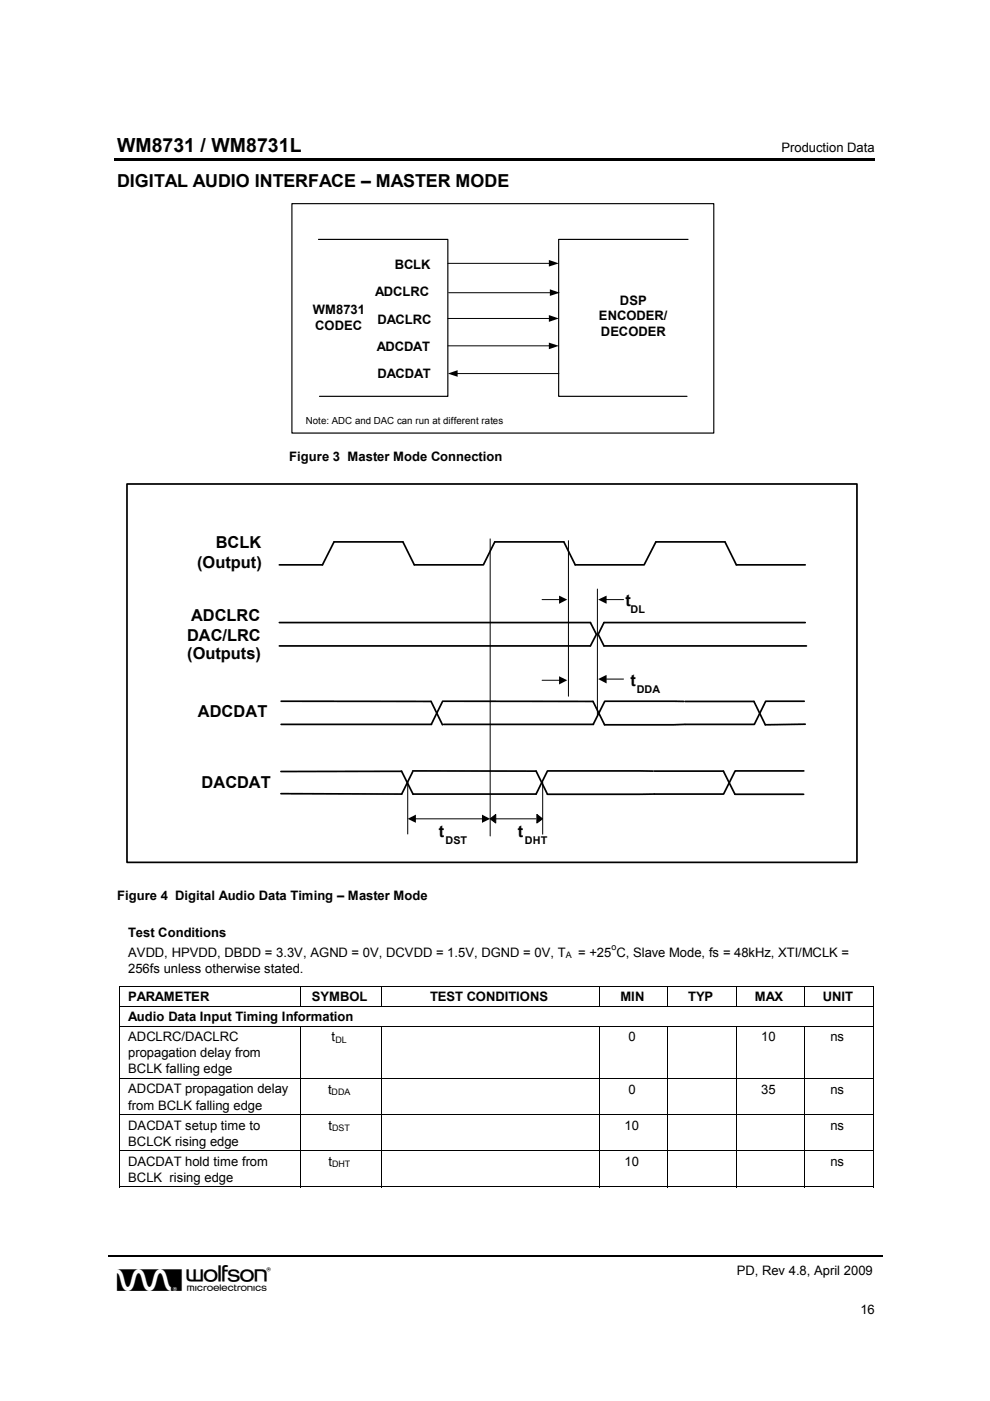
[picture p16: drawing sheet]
<svg xmlns="http://www.w3.org/2000/svg" width="210mm" height="297mm" viewBox="0 0 210 297" stroke-linecap="round" stroke-linejoin="round" font-family="sans-serif">
<defs><g id="words">
<text font-size="6.9" x="24.8" y="273.8">w</text>
<text font-size="4.1" x="24.8" y="32.3">WM8731 / WM8731L</text>
<text font-size="3.8" x="24.8" y="39.7">DIGITAL AUDIO INTERFACE – MASTER MODE</text>
<g font-size="3.5">
<text x="45.8" y="116.3">BCLK</text>
<text x="41.8" y="120.4">(Output)</text>
<text x="40.5" y="131.7">ADCLRC</text>
<text x="132.6" y="128.4">t</text>
<text x="39.7" y="135.9">DAC/LRC</text>
<text x="39.7" y="139.7">(Outputs)</text>
<text x="133.6" y="145.5">t</text>
<text x="42" y="152">ADCDAT</text>
<text x="42.8" y="167.1">DACDAT</text>
<text x="93" y="177.5">t</text>
<text x="109.8" y="177.5">t</text>
</g>
<g font-size="2.8">
<text x="165.7" y="32.3">Production Data</text>
<text x="83.7" y="57">BCLK</text>
<text x="79.5" y="62.8">ADCLRC</text>
<text x="131.4" y="64.6">DSP</text>
<text x="66.3" y="66.6">WM8731</text>
<text x="66.8" y="69.9">CODEC</text>
<text x="80.1" y="68.6">DACLRC</text>
<text x="127" y="67.9">ENCODER/</text>
<text x="127.4" y="71.2">DECODER</text>
<text x="79.9" y="74.3">ADCDAT</text>
<text x="80.1" y="80.2">DACDAT</text>
<text x="61.3" y="97.8">Figure 3 Master Mode Connection</text>
<text x="24.8" y="190.9">Figure 4 Digital Audio Data Timing – Master Mode</text>
<text x="27.2" y="198.8">Test Conditions</text>
<text x="27.2" y="202.9">AVDD, HPVDD, DBDD = 3.3V, AGND = 0V, DCVDD = 1.5V, DGND = 0V, T</text>
<text x="122.6" y="202.9">= +25 C, Slave Mode, fs = 48kHz, XTI/MCLK =</text>
<text x="27.2" y="206.2">256fs unless otherwise stated.</text>
<text x="27.2" y="212.3">PARAMETER</text>
<text x="66.1" y="212.3">SYMBOL</text>
<text x="91.2" y="212.3">TEST CONDITIONS</text>
<text x="131.5" y="212.3">MIN</text>
<text x="145.9" y="212.3">TYP</text>
<text x="160" y="212.3">MAX</text>
<text x="174.5" y="212.3">UNIT</text>
<text x="27.2" y="216.5">Audio Data Input Timing Information</text>
<text x="27.2" y="220.7">ADCLRC/DACLRC</text>
<text x="70.3" y="220.8">t</text>
<text x="133.2" y="220.8">0</text>
<text x="161.4" y="220.8">10</text>
<text x="176.1" y="220.8">ns</text>
<text x="27.2" y="224.2">propagation delay from</text>
<text x="27.2" y="227.6">BCLK falling edge</text>
<text x="27.2" y="231.8">ADCDAT propagation delay</text>
<text x="69.6" y="231.9">t</text>
<text x="133.2" y="231.9">0</text>
<text x="161.4" y="231.9">35</text>
<text x="176.1" y="231.9">ns</text>
<text x="27.2" y="235.2">from BCLK falling edge</text>
<text x="27.2" y="239.5">DACDAT setup time to</text>
<text x="69.7" y="239.5">t</text>
<text x="132.4" y="239.5">10</text>
<text x="176.1" y="239.5">ns</text>
<text x="27.2" y="242.9">BCLCK rising edge</text>
<text x="27.2" y="247.1">DACDAT hold time from</text>
<text x="27.2" y="250.6">BCLK rising edge</text>
<text x="69.6" y="247.2">t</text>
<text x="132.4" y="247.2">10</text>
<text x="176.1" y="247.2">ns</text>
<text x="156.2" y="270.4">PD, Rev 4.8, April 2009</text>
<text x="182.4" y="278.6">16</text>
</g>
<g font-size="2.3">
<text x="133.7" y="130">DL</text>
<text x="135" y="146.9">DDA</text>
<text x="94.5" y="179">DST</text>
<text x="111.3" y="179">DHT</text>
</g>
<text font-size="2.1" x="64.9" y="89.9">Note: ADC and DAC can run at different rates</text>
<g font-size="1.9">
<text x="120" y="203.2">A</text>
<text x="129.6" y="201.5">o</text>
<text x="71.1" y="221.1">DL</text>
<text x="70.3" y="232.2">DDA</text>
<text x="70.4" y="239.9">DST</text>
<text x="70.4" y="247.5">DHT</text>
</g>
</g></defs>
<path d="M24.3 33.5h161.2v.5h-161.2z" fill="#000"/>
<path d="M23 266.4h164.3" fill="none" stroke="#000" stroke-width=".3"/>
<path d="M181.9 51h3v7.8h-3z" fill="#fff"/>
<path d="M61.9 43.2h89.4v48.6h-89.4z" fill="none" stroke="#000" stroke-width=".25"/>
<path d="M81.9 64.3h2.9v7.8h-2.9z" fill="#fff"/>
<path d="M67.5 50.8h27.5v33.2h-27.3M145.9 50.8h-27.5v33.2h27.3" fill="none" stroke="#000" stroke-width=".25"/>
<path d="M95 55.8h21.5M95 67.5h21.5M95 73.3h21.5M95.1 62.1h21.7M96.9 79.2h21.6" fill="none" stroke="#000" stroke-width=".21"/>
<path d="M116.4 55.1l2.1 .7-2.1 .7zM95 79.2l2-.7v1.4zM116.4 66.8l2.1 .7-2.1 .7zM116.4 72.6l2.1 .7-2.1 .7zM116.6 61.3l2.1 .8-2.1 .6z" fill="#000"/>
<path d="M26.9 102.6h154.8v80.2h-154.8zM59.2 119.8h9.2l2.4-4.9h14.6l2.4 4.9h14.7l2.4-4.9h14.6l2.5 4.9h14.6l2.5-4.9h14.6l2.4 4.9h14.6" fill="none" stroke="#000" stroke-width=".36"/>
<g fill="#fff">
<path d="M52 129.2h3.6v9.8h-3.6z"/>
<path d="M177.5 112.4h3.6v9.8h-3.6z"/>
</g>
<g fill="none" stroke="#000" stroke-width=".36">
<path d="M59.2 132h66l1.2 2.5-1.2 2.4M59.2 136.9h65.9M170.7 132h-42.6l-1.3 2.5 1.3 2.4h42.9M59.6 148.7h31.8l2.4 5M59.6 153.6h31.9M93.9 148.7l-2.5 4.9M94 148.7h31.7l2.5 5 17-.1M94.1 153.6h31.7M145 148.7h-16.8l-2.4 4.9M145.2 148.7h14.7l2.4 5 8.4-.2M170.5 148.7h-8.2l-2.4 4.9h-14.6M85.1 163.5l2.5 4.9"/>
<path d="M85.1 163.5l-25.5 .1M87.5 163.6l-2.3 4.8-25.6-.1M87.5 163.4l26.2 .1 2.4 4.9h22.6M138.5 163.5l-22.4-.1-2.4 5h-26.1M138.7 163.5h14.7l2.4 4.9h14.6M170.4 163.4h-14.5l-2.5 5h-14.6"/>
</g>
<g fill="none" stroke="#000" stroke-width=".21">
<path d="M103.9 114.3v62.9M120.5 114.6v33M114.9 127.1h3.8M126.7 124.9v26.7M128.4 127.1h3.8M114.9 144.2h3.8M128.4 144h3.8M86.4 165.8v11M88 173.6h14.4M105.1 173.6h8.6M115.1 165.8v11.1M25.2 209.1h160"/>
<path d="M25.2 213.3h160M25.2 217.6h160M25.3 209.2v4M25.3 213.4v4.1M25.3 217.6v11M63.8 209.2v4M63.8 217.6v11M80.8 209.2v4M80.8 217.6v11M127.1 209.2v4M127.1 217.6v11M141.6 209.2v4"/>
<path d="M141.6 217.6v11M156.1 209.2v4M156.1 217.6v11M170.6 209.2v4M170.6 217.6v11M185.1 209.2v4M185.1 213.4v4.1M185.1 217.6v11M25.2 228.6h160M25.2 236.3h160M25.3 228.7v7.5M25.3 236.4v7.5"/>
<path d="M63.8 228.7v7.5M63.8 236.4v7.5M80.8 228.7v7.5M80.8 236.4v7.5M127.1 228.7v7.5M127.1 236.4v7.5M141.6 228.7v7.5M141.6 236.4v7.5M156.1 228.7v7.5M156.1 236.4v7.5M170.6 228.7v7.5M170.6 236.4v7.5"/>
<path d="M185.1 228.7v7.5M185.1 236.4v7.5M25.2 244h160M25.2 251.6h38.5M25.3 244.1v7.6M63.8 244.1v7.6M63.8 251.6h16.9M80.8 244.1v7.6M80.9 251.6h46.1M127.1 244.1v7.6M127.1 251.6h14.4M141.6 244.1v7.6"/>
<path d="M141.6 251.6h14.4M156.1 244.1v7.6M156.2 251.6h14.3M170.6 244.1v7.6M170.7 251.6h14.3M185.1 244.1v7.6"/>
</g>
<g fill="#000">
<path d="M118.5 126.3l1.8 .8-1.8 .9zM126.8 127.1l1.8-.8v1.7zM118.5 143.4l1.8 .8-1.8 .9zM126.8 144l1.8-.9v1.8z"/>
<path d="M86.4 173.6l1.8-.9v1.8zM102.2 172.7l1.7 .9-1.7 .9z" fill-rule="evenodd"/>
</g>
<path d="M113.8 172.7l1.2 .9-1.2 .9zM103.9 173.6l1.2-.9v1.8z" fill-rule="evenodd" fill="#000" stroke="#000" stroke-width=".21"/>
<path d="M25.2 209h.2v.2h-.2zM185 209h.2v.2h-.2zM185 251.5h.2v.2h-.2z" fill="#000"/>
<use href="#words"/>
</svg>
